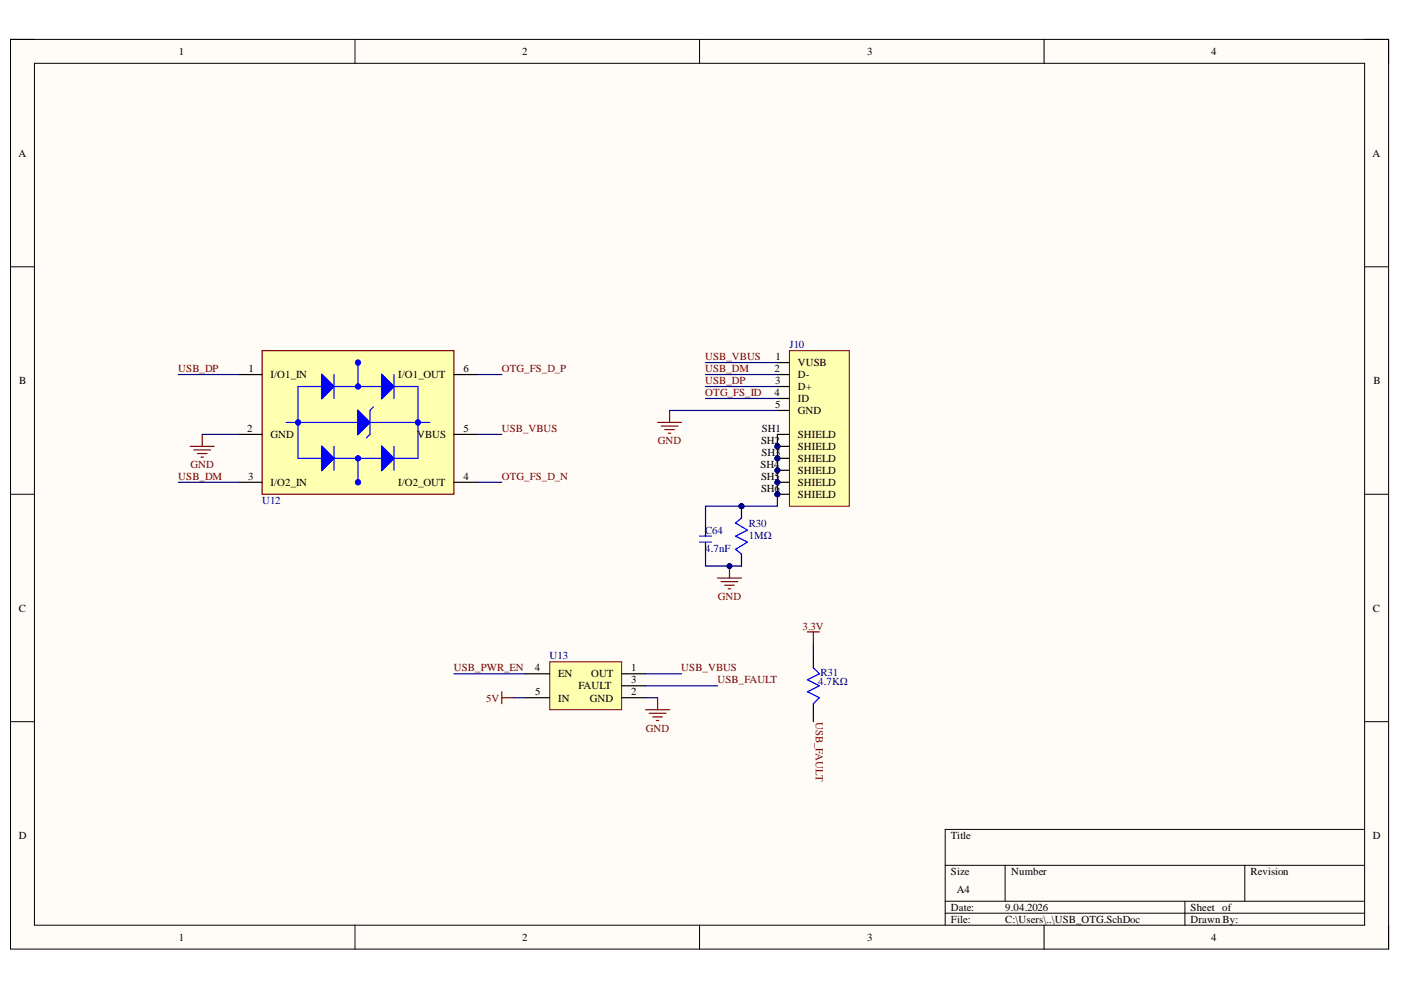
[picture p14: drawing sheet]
<svg xmlns="http://www.w3.org/2000/svg" width="297mm" height="210mm" viewBox="0 0 297 210" stroke-linecap="round" stroke-linejoin="round" font-family="sans-serif">
<defs><g id="words">
<g font-size="2.3">
<text x="37.9" y="11.7">1</text>
<text x="110.7" y="11.7">2</text>
<text x="183.9" y="11.7">3</text>
<text x="256.8" y="11.7">4</text>
<text x="3.9" y="33.3">A</text>
<text x="291" y="33.3">A</text>
<text x="164.4" y="76.4">1</text>
<text x="169.1" y="77.6">VUSB</text>
<text x="4.1" y="81.4">B</text>
<text x="52.7" y="78.9">1</text>
<text x="57.3" y="80.2">I/O1_IN</text>
<text x="84.4" y="80.2">I/O1_OUT</text>
<text x="98.3" y="78.9">6</text>
<text x="164.2" y="78.9">2</text>
<text x="164.2" y="84">4</text>
<text x="164.3" y="81.4">3</text>
<text x="169.1" y="80.2">D-</text>
<text x="169.1" y="82.7">D+</text>
<text x="291.2" y="81.4">B</text>
<text x="164.3" y="86.5">5</text>
<text x="169.1" y="85.2">ID</text>
<text x="169.1" y="87.8">GND</text>
<text x="52.4" y="91.7">2</text>
<text x="57.3" y="92.9">GND</text>
<text x="88.5" y="92.9">VBUS</text>
<text x="98.3" y="91.7">5</text>
<text x="161.4" y="94.2">SH2</text>
<text x="161.5" y="91.7">SH1</text>
<text x="169.1" y="92.9">SHIELD</text>
<text x="169.1" y="95.5">SHIELD</text>
<text x="52.6" y="101.8">3</text>
<text x="98.3" y="101.8">4</text>
<text x="161.3" y="99.3">SH4</text>
<text x="161.4" y="101.8">SH5</text>
<text x="161.4" y="96.7">SH3</text>
<text x="169.1" y="98">SHIELD</text>
<text x="169.1" y="100.5">SHIELD</text>
<text x="57.3" y="103.1">I/O2_IN</text>
<text x="84.4" y="103.1">I/O2_OUT</text>
<text x="161.4" y="104.3">SH6</text>
<text x="169.1" y="103.1">SHIELD</text>
<text x="169.1" y="105.6">SHIELD</text>
<text x="4" y="129.7">C</text>
<text x="291.1" y="129.7">C</text>
<text x="113.4" y="142.4">4</text>
<text x="118.3" y="143.6">EN</text>
<text x="125.3" y="143.6">OUT</text>
<text x="133.8" y="142.4">1</text>
<text x="113.5" y="147.4">5</text>
<text x="118.3" y="148.8">IN</text>
<text x="122.6" y="146.2">FAULT</text>
<text x="125.1" y="148.8">GND</text>
<text x="133.8" y="147.4">2</text>
<text x="133.8" y="144.9">3</text>
<text x="4" y="177.9">D</text>
<text x="201.6" y="177.9">Title</text>
<text x="291.1" y="177.9">D</text>
<text x="201.6" y="185.5">Size</text>
<text x="214.4" y="185.5">Number</text>
<text x="265.1" y="185.5">Revision</text>
<text x="202.9" y="189.3">A4</text>
<text x="201.6" y="193.1">Date:</text>
<text x="201.6" y="195.7">File:</text>
<text x="213.1" y="193.1">9.04.2026</text>
<text x="213.1" y="195.7">C:\Users\..\USB_OTG.SchDoc</text>
<text x="252.4" y="193.1">Sheet of</text>
<text x="252.4" y="195.7">Drawn By:</text>
<text x="37.9" y="199.5">1</text>
<text x="110.7" y="199.5">2</text>
<text x="183.9" y="199.5">3</text>
<text x="256.8" y="199.5">4</text>
</g>
<g font-size="2.3" fill="#800000">
<text x="149.5" y="76.4">USB_VBUS</text>
<text x="37.8" y="78.9">USB_DP</text>
<text x="106.4" y="78.9">OTG_FS_D_P</text>
<text x="149.5" y="78.9">USB_DM</text>
<text x="149.5" y="81.4">USB_DP</text>
<text x="149.5" y="84">OTG_FS_ID</text>
<text x="106.4" y="91.7">USB_VBUS</text>
<text x="139.5" y="94.2">GND</text>
<text x="37.8" y="101.8">USB_DM</text>
<text x="40.4" y="99.3">GND</text>
<text x="106.4" y="101.8">OTG_FS_D_N</text>
<text x="152.2" y="127.1">GND</text>
<text x="170.2" y="133.5">3.3V</text>
<text x="96.2" y="142.4">USB_PWR_EN</text>
<text x="144.4" y="142.4">USB_VBUS</text>
<text x="103.1" y="148.8">5V</text>
<text x="152.1" y="144.9">USB_FAULT</text>
<text x="136.9" y="155.1">GND</text>
<text x="172.9" y="153" transform="rotate(90 172.9 153)">USB_FAULT</text>
</g>
<g font-size="2.3" fill="#000080">
<text x="167.4" y="73.8">J10</text>
<text x="55.6" y="106.9">U12</text>
<text x="149.5" y="113.2">C64</text>
<text x="158.7" y="111.7">R30</text>
<text x="149.5" y="117">4.7nF</text>
<text x="158.7" y="114.2">1MΩ</text>
<text x="116.5" y="139.8">U13</text>
<text x="174" y="143.4">R31</text>
<text x="173.5" y="145.3">4.7KΩ</text>
</g>
</g></defs>
<path d="M2.2 8.4h292.2v192.8h-292.2z" fill-rule="evenodd" fill="#fffcf8"/>
<path d="M2.2 8.4h292.2v192.8h-292.2z" fill="none" stroke="#000" stroke-width=".21"/>
<path d="M7.3 13.4h282v182.8h-282z" fill-rule="evenodd" fill="#fffcf8"/>
<g fill="none" stroke="#000" stroke-width=".21">
<path d="M2.2 8.3h5.1M7.3 13.4h282v182.8h-282zM75.3 8.3v5.1M148.3 8.3v5.1M221.4 8.4v5M289.3 8.4h5.1v5M2.2 56.6h5.1M289.3 56.6h5.1M2.2 104.8h5.1M289.3 104.8h5.1M2.2 153h5.1M289.3 153h5.1"/>
<path d="M289.3 175.9h-88.9v20.3M75.3 196.2v5M148.3 196.2v5M200.4 183.5h88.9M200.4 191.1h88.9M200.4 193.6h88.9M213.1 183.5v7.6M221.4 196.2v5M251.2 191.1v5.1M263.9 183.5v7.6M294.4 196.2v5"/>
</g>
<circle cx="164.8" cy="94.6" r=".51" fill="#000080"/>
<circle cx="164.8" cy="94.6" r=".51" fill="none" stroke="#000080" stroke-width=".21"/>
<circle cx="164.8" cy="97.2" r=".51" fill="#000080"/>
<circle cx="164.8" cy="97.2" r=".51" fill="none" stroke="#000080" stroke-width=".21"/>
<circle cx="164.8" cy="99.7" r=".51" fill="#000080"/>
<circle cx="164.8" cy="99.7" r=".51" fill="none" stroke="#000080" stroke-width=".21"/>
<circle cx="164.8" cy="102.3" r=".51" fill="#000080"/>
<circle cx="164.8" cy="102.3" r=".51" fill="none" stroke="#000080" stroke-width=".21"/>
<circle cx="164.8" cy="104.8" r=".51" fill="#000080"/>
<circle cx="164.8" cy="104.8" r=".51" fill="none" stroke="#000080" stroke-width=".21"/>
<path d="M167.4 74.3h12.7v33h-12.7z" fill-rule="evenodd" fill="#ffffb0"/>
<path d="M167.4 74.3h12.7v33h-12.7z" fill="none" stroke="#800000" stroke-width=".21"/>
<path d="M164.8 76.9h2.6M164.8 79.4h2.6M164.8 82h2.6M164.8 84.5h2.6M164.8 87h2.6M164.8 92.1h2.6M164.8 94.6h2.6" fill="none" stroke="#000" stroke-width=".25"/>
<circle cx="164.8" cy="94.6" r=".51" fill="#000080"/>
<circle cx="164.8" cy="94.6" r=".51" fill="none" stroke="#000080" stroke-width=".21"/>
<path d="M164.8 97.2h2.6" fill="none" stroke="#000" stroke-width=".25"/>
<circle cx="164.8" cy="97.2" r=".51" fill="#000080"/>
<circle cx="164.8" cy="97.2" r=".51" fill="none" stroke="#000080" stroke-width=".21"/>
<path d="M164.8 99.7h2.6" fill="none" stroke="#000" stroke-width=".25"/>
<circle cx="164.8" cy="99.7" r=".51" fill="#000080"/>
<circle cx="164.8" cy="99.7" r=".51" fill="none" stroke="#000080" stroke-width=".21"/>
<path d="M164.8 102.3h2.6" fill="none" stroke="#000" stroke-width=".25"/>
<circle cx="164.8" cy="102.3" r=".51" fill="#000080"/>
<circle cx="164.8" cy="102.3" r=".51" fill="none" stroke="#000080" stroke-width=".21"/>
<path d="M164.8 104.8h2.6" fill="none" stroke="#000" stroke-width=".25"/>
<circle cx="164.8" cy="104.8" r=".51" fill="#000080"/>
<circle cx="164.8" cy="104.8" r=".51" fill="none" stroke="#000080" stroke-width=".21"/>
<path d="M139.4 89.6h5.1M140.2 90.3h3.5M140.9 91.1h2.1M141.7 91.8h.5M142 87v2.6" fill="none" stroke="#800000" stroke-width=".25"/>
<path d="M55.6 74.3h40.6v30.5h-40.6z" fill-rule="evenodd" fill="#ffffb0"/>
<path d="M55.6 74.3h40.6v30.5h-40.6z" fill="none" stroke="#800000" stroke-width=".25"/>
<g fill="none" stroke="#00f" stroke-width=".25">
<path d="M68.3 79.4l2.5 2.6-2.5 2.5zM70.8 79.4v5.1M75.9 76.9v5.1M81 79.4l2.5 2.6-2.5 2.5zM83.5 79.4v5.1M60.7 89.6h15.2M68.3 82h-5.1v15.2h5.1M68.3 94.6l2.5 2.6-2.5 2.5zM70.8 82h10.2M70.8 94.6v5.1M70.8 97.2h10.2M75.9 87l2.5 2.6-2.5 2.5z"/>
<path d="M75.9 97.2v5.1M78.4 89.6h12.8M79.2 86.3l-.8 .7v5.1l-.7 .8M81 94.6l2.5 2.6-2.5 2.5zM83.5 82h5.1v15.2h-5.1M83.5 94.6v5.1"/>
</g>
<path d="M68.3 79.4l2.5 2.6-2.5 2.5z" fill="#00f"/>
<path d="M68.3 79.4l2.5 2.6-2.5 2.5z" fill="none" stroke="#00f" stroke-width=".25"/>
<path d="M81 79.4l2.5 2.6-2.5 2.5z" fill="#00f"/>
<path d="M81 79.4l2.5 2.6-2.5 2.5z" fill="none" stroke="#00f" stroke-width=".25"/>
<path d="M68.3 94.6l2.5 2.6-2.5 2.5z" fill="#00f"/>
<path d="M68.3 94.6l2.5 2.6-2.5 2.5z" fill="none" stroke="#00f" stroke-width=".25"/>
<path d="M81 94.6l2.5 2.6-2.5 2.5z" fill="#00f"/>
<path d="M81 94.6l2.5 2.6-2.5 2.5z" fill="none" stroke="#00f" stroke-width=".25"/>
<path d="M75.9 87l2.5 2.6-2.5 2.5z" fill="#00f"/>
<path d="M75.9 87l2.5 2.6-2.5 2.5z" fill="none" stroke="#00f" stroke-width=".25"/>
<g fill="none" stroke="#00f" stroke-width=".76">
<circle cx="75.9" cy="76.9" r=".25"/>
<circle cx="63.2" cy="89.6" r=".25"/>
<circle cx="75.9" cy="82" r=".25"/>
<circle cx="75.9" cy="97.2" r=".25"/>
<circle cx="88.6" cy="89.6" r=".25"/>
<circle cx="75.9" cy="102.3" r=".26"/>
</g>
<path d="M50.5 79.4h5.1M96.2 79.4h5.1M50.5 92.1h5.1M96.2 92.1h5.1M50.5 102.3h5.1M96.2 102.3h5.1" fill="none" stroke="#000" stroke-width=".25"/>
<path d="M40.3 94.6h5.1M41.1 95.4h3.6M41.9 96.2h2M42.6 96.9h.5M42.9 92.1v2.5" fill="none" stroke="#800000" stroke-width=".25"/>
<path d="M116.6 140.3h15.2v10.2h-15.2z" fill-rule="evenodd" fill="#ffffb0"/>
<path d="M116.6 140.3h15.2v10.2h-15.2z" fill="none" stroke="#800000" stroke-width=".21"/>
<path d="M172.4 139.1v2.5M111.5 142.9h5.1M111.5 147.9h5.1M131.8 142.9h5.1M131.8 147.9h5.1M131.8 145.4h5.1M172.4 149.2v2.5" fill="none" stroke="#000" stroke-width=".25"/>
<path d="M171.2 134h2.5M172.4 134v2.5M106.4 146.7v2.5M106.4 147.9h2.5M136.9 150.5h5.1M137.6 151.2h3.6M138.4 152h2M139.2 152.8h.5M139.4 147.9v2.6" fill="none" stroke="#800000" stroke-width=".25"/>
<path d="M172.4 141.6l1.3 1.3-2.5 1.2 2.5 1.3-2.5 1.3 2.5 1.2-1.3 1.3" fill="none" stroke="#00f" stroke-width=".25"/>
<circle cx="157.2" cy="107.3" r=".51" fill="#000080"/>
<circle cx="157.2" cy="107.3" r=".51" fill="none" stroke="#000080" stroke-width=".21"/>
<path d="M157.2 107.3v2.6M157.2 117.5v2.5" fill="none" stroke="#000" stroke-width=".25"/>
<circle cx="157.2" cy="107.3" r=".51" fill="#000080"/>
<circle cx="157.2" cy="107.3" r=".51" fill="none" stroke="#000080" stroke-width=".21"/>
<path d="M148.3 113.7h2.6M148.3 114.9h2.6M157.2 109.9l-1.3 1 2.6 1.5-2.6 1.3 2.6 1.2-2.6 1.6 1.3 1" fill="none" stroke="#00f" stroke-width=".25"/>
<path d="M149.6 111.1v2.6M149.6 114.9v2.6" fill="none" stroke="#000" stroke-width=".25"/>
<path d="M152.1 122.6h5.1M152.9 123.3h3.5M153.6 124.1h2.1M154.4 124.8h.5M154.7 120v2.6" fill="none" stroke="#800000" stroke-width=".25"/>
<circle cx="154.7" cy="120" r=".51" fill="#000080"/>
<circle cx="154.7" cy="120" r=".51" fill="none" stroke="#000080" stroke-width=".21"/>
<g fill="none" stroke="#000080" stroke-width=".25">
<path d="M37.8 79.4h12.7M101.3 79.4h5.1M149.6 79.4h15.2M42.9 92.1h7.6M101.3 92.1h5.1M142 87h22.8M149.6 82h15.2M149.6 84.5h15.2M164.8 92.1v12.7M37.8 102.3h12.7M101.3 102.3h5.1M172.4 136.5v2.6"/>
<path d="M96.2 142.9h15.3M108.9 147.9h2.6M136.9 147.9h2.5M136.9 145.4h15.2M136.9 142.9h7.6M172.4 151.7v1.3"/>
</g>
<circle cx="164.8" cy="94.6" r=".51" fill="#000080"/>
<circle cx="164.8" cy="94.6" r=".51" fill="none" stroke="#000080" stroke-width=".21"/>
<circle cx="164.8" cy="97.2" r=".51" fill="#000080"/>
<circle cx="164.8" cy="97.2" r=".51" fill="none" stroke="#000080" stroke-width=".21"/>
<circle cx="164.8" cy="99.7" r=".51" fill="#000080"/>
<circle cx="164.8" cy="99.7" r=".51" fill="none" stroke="#000080" stroke-width=".21"/>
<circle cx="164.8" cy="102.3" r=".51" fill="#000080"/>
<circle cx="164.8" cy="102.3" r=".51" fill="none" stroke="#000080" stroke-width=".21"/>
<circle cx="164.8" cy="104.8" r=".51" fill="#000080"/>
<circle cx="164.8" cy="104.8" r=".51" fill="none" stroke="#000080" stroke-width=".21"/>
<path d="M164.8 104.8v2.5h-7.6" fill="none" stroke="#000080" stroke-width=".25"/>
<circle cx="164.8" cy="104.8" r=".51" fill="#000080"/>
<circle cx="164.8" cy="104.8" r=".51" fill="none" stroke="#000080" stroke-width=".21"/>
<circle cx="157.2" cy="107.3" r=".51" fill="#000080"/>
<circle cx="157.2" cy="107.3" r=".51" fill="none" stroke="#000080" stroke-width=".21"/>
<path d="M157.2 107.3h-7.6v3.8" fill="none" stroke="#000080" stroke-width=".25"/>
<circle cx="157.2" cy="107.3" r=".51" fill="#000080"/>
<circle cx="157.2" cy="107.3" r=".51" fill="none" stroke="#000080" stroke-width=".21"/>
<path d="M149.6 117.5v2.5h7.6" fill="none" stroke="#000080" stroke-width=".25"/>
<circle cx="154.7" cy="120" r=".51" fill="#000080"/>
<circle cx="154.7" cy="120" r=".51" fill="none" stroke="#000080" stroke-width=".21"/>
<path d="M149.6 76.9h15.2" fill="none" stroke="#000080" stroke-width=".25"/>
<use href="#words"/>
</svg>
